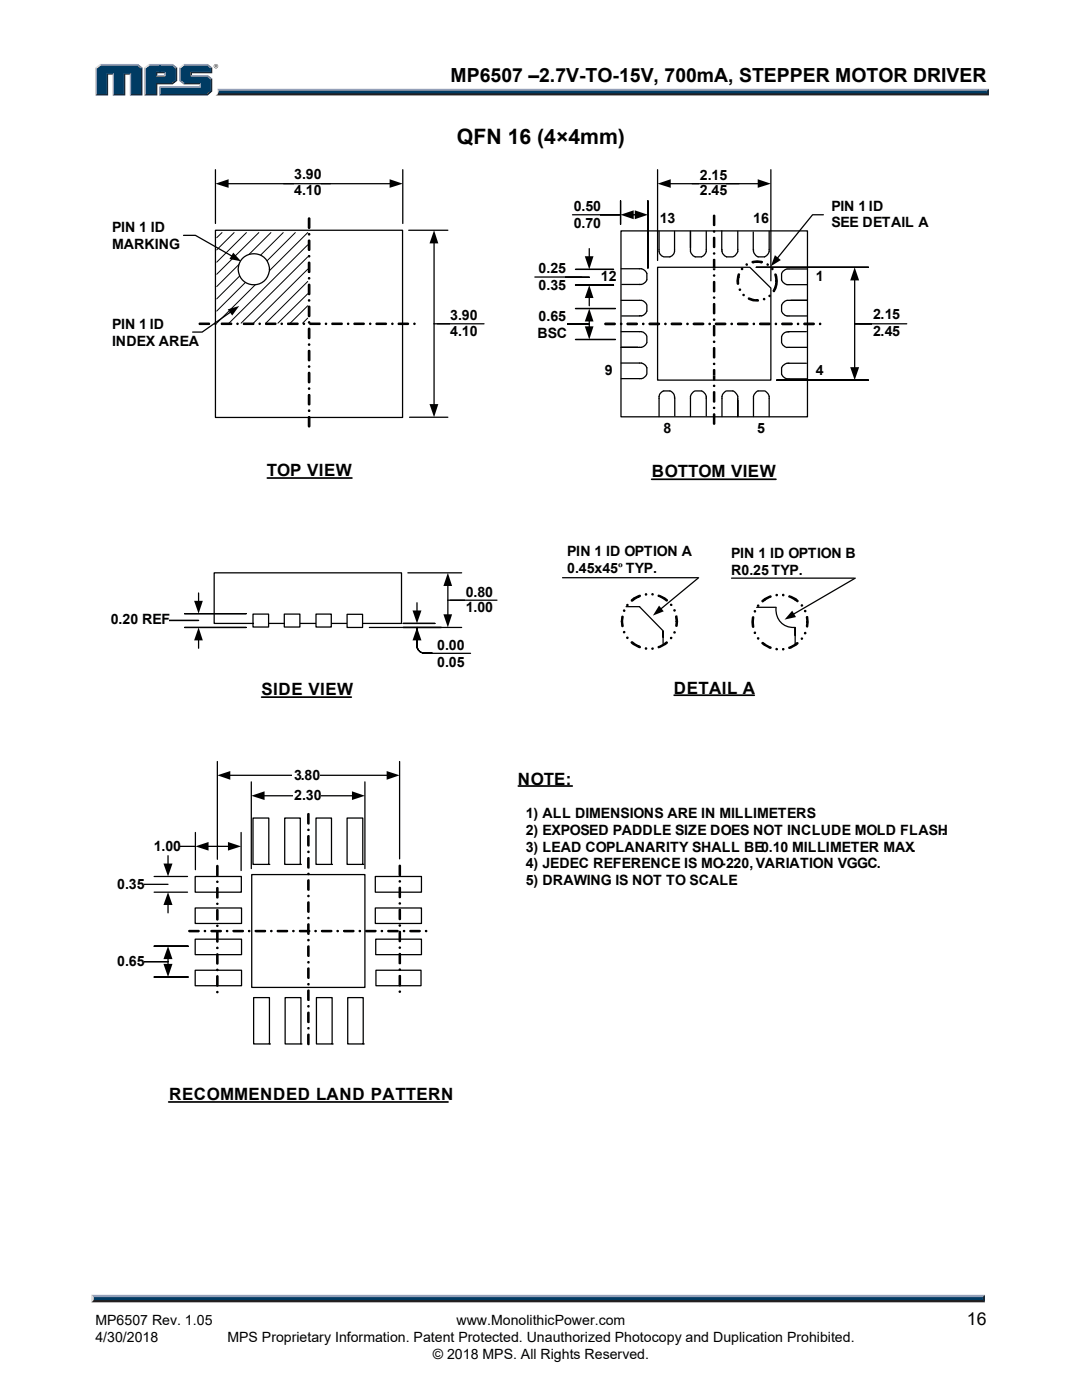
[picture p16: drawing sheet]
<svg xmlns="http://www.w3.org/2000/svg" width="216mm" height="279mm" viewBox="0 0 216 279" stroke-linecap="round" stroke-linejoin="round" font-family="sans-serif">
<defs><g id="words">
<text font-size="4.2" x="91.2" y="28.8">QFN 16 (4×4mm)</text>
<text font-size="3.9" x="89.9" y="16.3">MP6507 –2.7V-TO-15V, 700mA, STEPPER MOTOR DRIVER</text>
<text font-size="3.5" x="192.9" y="264.5">16</text>
<g font-size="3.4">
<text x="53.3" y="95">TOP VIEW</text>
<text x="130.1" y="95.2">BOTTOM VIEW</text>
<text x="52.2" y="138.7">SIDE VIEW</text>
<text x="134.5" y="138.5">DETAIL A</text>
<text x="103.3" y="156.6">NOTE:</text>
<text x="33.8" y="219.5">RECOMMENDED LAND PATTERN</text>
</g>
<g font-size="2.8">
<text x="58.7" y="35.6">3.90</text>
<text x="139.7" y="35.9">2.15</text>
<text x="58.7" y="39">4.10</text>
<text x="139.7" y="39">2.45</text>
<text x="22.4" y="46.3">PIN 1 ID</text>
<text x="114.5" y="42.1">0.50</text>
<text x="114.5" y="45.5">0.70</text>
<text x="131.6" y="44.5">13</text>
<text x="150.3" y="44.5">16</text>
<text x="165.9" y="42.1">PIN 1 ID</text>
<text x="165.9" y="45.2">SEE DETAIL A</text>
<text x="22.4" y="49.6">MARKING</text>
<text x="107.5" y="54.6">0.25</text>
<text x="107.5" y="57.9">0.35</text>
<text x="119.9" y="56.1">12</text>
<text x="162.8" y="56.1">1</text>
<text x="22.4" y="65.7">PIN 1 ID</text>
<text x="89.8" y="63.9">3.90</text>
<text x="107.5" y="64.2">0.65</text>
<text x="174.2" y="63.6">2.15</text>
<text x="22.4" y="69.1">INDEX AREA</text>
<text x="89.8" y="67">4.10</text>
<text x="107.2" y="67.5">BSC</text>
<text x="174.2" y="67">2.45</text>
<text x="120.7" y="74.8">9</text>
<text x="162.8" y="74.8">4</text>
<text x="132.4" y="86.4">8</text>
<text x="151.1" y="86.4">5</text>
<text x="113.2" y="111">PIN 1 ID OPTION A</text>
<text x="145.9" y="111.3">PIN 1 ID OPTION B</text>
<text x="92.9" y="119.1">0.80</text>
<text x="113.2" y="114.4">0.45x45º TYP.</text>
<text x="145.9" y="114.7">R0.25 TYP.</text>
<text x="22.1" y="124.5">0.20 REF</text>
<text x="92.9" y="122.1">1.00</text>
<text x="87.2" y="129.7">0.00</text>
<text x="87.2" y="133">0.05</text>
<text x="58.7" y="155.6">3.80</text>
<text x="58.7" y="159.7">2.30</text>
<text x="104.9" y="163.3">1) ALL DIMENSIONS ARE IN MILLIMETERS</text>
<text x="104.9" y="166.7">2) EXPOSED PADDLE SIZE DOES NOT INCLUDE MOLD FLASH.</text>
<text x="161.5" y="163.3">.</text>
<text x="30.7" y="169.8">1.00</text>
<text x="104.9" y="173.1">4) JEDEC REFERENCE IS MO-220, VARIATION VGGC.</text>
<text x="104.9" y="170.1">3) LEAD COPLANARITY SHALL BE0.10 MILLIMETER MAX.</text>
<text x="23.4" y="177.3">0.35</text>
<text x="104.9" y="176.5">5) DRAWING IS NOT TO SCALE.</text>
<text x="23.4" y="192.8">0.65</text>
<text x="19" y="267.9">4/30/2018</text>
<text x="19" y="264.5">MP6507 Rev. 1.05</text>
<text x="45.4" y="267.9">MPS Proprietary Information. Patent Protected. Unauthorized Photocopy and Duplication Prohibited.</text>
<text x="91.1" y="264.5">www.MonolithicPower.com</text>
<text x="86.4" y="271.1">© 2018 MPS. All Rights Reserved.</text>
</g>
</g></defs>
<path d="M18.7 259.2h177.4l.4 .7h-178.3z" fill="#231f20"/>
<path d="M18.3 258.4h178.2l-.4 .8h-177.4z" fill="#94a0b9"/>
<path d="M196.5 258.4v1.5l-.4-.4v-.6z" fill="#001339"/>
<path d="M18.7 258.9h177.4v.6h-177.4z" fill="#003b63"/>
<path d="M18.2 258.4l.5 .5v.5l-.5 .5z" fill="#dcddde"/>
<path d="M43.4 17.7h153.9l-.4 .7h-153.3z" fill="#94a0b9"/>
<path d="M43.6 18.4h153.3l.4 .6h-154.3l.4-.2z" fill="#231f20"/>
<path d="M196.9 18.1l.4-.4v1.3l-.4-.4z" fill="#001339"/>
<path d="M43.6 18.1h153.3v.5h-153.4z" fill="#003b63"/>
<path d="M43.4 17.7l.2 .5a.79 .79 0 0 1-.6 .8h.1a1.24 1.24 0 0 0 .3-1.3z" fill="#dcddde"/>
<path d="M31.1 15.2l.3-.2h1.3l.3 .2z" fill="#94a0b9"/>
<g fill="#003b63">
<path d="M19.3 13.6l.8-.6h7.2l.9 .6v5.2h-2v-4.2h-1.5v4.2h-2v-4.2h-1.4v4.2h-2z"/>
<path d="M29.1 13.6l.8-.6h2.1v1.4h-.9v.8h1.9v-.8h-1.2v-1.4h2.5l.8 .6v2.3l-.8 .7h-3.2v2.2h-2z"/>
<path d="M32 17.5h8v-.9h-3.2l-.8-.7v-2.3l.8-.6h4.5l.8 .6v.8h-4.1v.8h3.3l.8 .7v2.2l-.8 .7h-9.3z"/>
</g>
<path d="M36.6 12.9h4.8" fill="none" stroke="#94a0b9" stroke-width=".27"/>
<path d="M35.7 13.5l.9-.7 .2 .2-.8 .6z" fill="#dcddde"/>
<path d="M35.9 13.5v2.6" fill="none" stroke="#94a0b9" stroke-width=".27"/>
<path d="M35.7 16.1l.3-.2 .8 .7-.2 .2z" fill="#547194"/>
<path d="M36.6 16.7h3.4" fill="none" stroke="#001339" stroke-width=".27"/>
<g fill="#94a0b9">
<path d="M31.8 17.2h8v-.4l.2-.2v.9h-8z"/>
<path d="M31.8 17.2l.2 .3v1.3l-.2 .2z"/>
</g>
<path d="M38 14.4h4.1v-.8l.3-.1v1.1h-4.1v.4l-.3 .2z" fill="#001339"/>
<path d="M38 15.1h3.4" fill="none" stroke="#94a0b9" stroke-width=".27"/>
<path d="M41.4 15l1 .7-.3 .2-.8-.7z" fill="#547194"/>
<g fill="#001339">
<path d="M31.8 19l.2-.2h9.3l.8-.7v-2.2l.3-.2v2.5l-1 .8z"/>
<path d="M31.1 16.6h3.2l.8-.7v-2.3l.3-.1v2.6l-.9 .7h-3.1v2.2h-2.6l.3-.2h2z"/>
</g>
<path d="M34.5 12.8l.9 .7-.3 .1-.8-.6z" fill="#547194"/>
<path d="M29.7 12.9h4.8" fill="none" stroke="#94a0b9" stroke-width=".27"/>
<path d="M28.8 13.5l.9-.7 .2 .2-.8 .6z" fill="#dcddde"/>
<path d="M28.9 13.5v5.5" fill="none" stroke="#94a0b9" stroke-width=".27"/>
<path d="M32.7 14.6l.3-.2v.8l-.3-.2z" fill="#94a0b9"/>
<g fill="#001339">
<path d="M31.1 14.4h1.9l-.3 .2h-1.3v.4l-.3 .2z"/>
<path d="M28.2 13.6l.2-.1v5.5h-2.5l.3-.2h2z"/>
</g>
<path d="M27.5 12.8l.9 .7-.2 .1-.9-.6z" fill="#547194"/>
<path d="M19.9 12.9h7.6" fill="none" stroke="#94a0b9" stroke-width=".27"/>
<path d="M19 13.5l.9-.7 .2 .2-.8 .6z" fill="#dcddde"/>
<path d="M19.2 13.5v5.5" fill="none" stroke="#94a0b9" stroke-width=".27"/>
<path d="M21.3 14.6h1.4l-.2 .3h-.9v4.1h-2.5l.2-.2h2z" fill="#001339"/>
<path d="M22.6 14.6v4.4" fill="none" stroke="#94a0b9" stroke-width=".27"/>
<path d="M24.7 14.6h1.5l-.3 .3h-.9v4.1h-2.5l.2-.2h2z" fill="#001339"/>
<path d="M26 14.6v4.4" fill="none" stroke="#94a0b9" stroke-width=".27"/>
<path d="M41.4 12.8l1 .7-.3 .1-.8-.6z" fill="#547194"/>
<path d="M42.6 13.2a.45 .45 0 0 1 .9 0 .45 .45 0 0 1-.9 0zM42.7 13.2a.4 .4 0 0 0 .8 0 .4 .4 0 0 0-.8 0zM42.9 13h.4v.5l-.2-.3-.2 .3zM43 13v.2h.2z" fill="#231f20"/>
<path d="M42.7 114.3h37.4v10.1h-37.4z" fill="none" stroke="#000" stroke-width=".25"/>
<path d="M50.6 122.7h3v2.4h-3z" fill="#fff"/>
<path d="M53.3 95.4h16.9M52.2 139.1h17.9" fill="none" stroke="#000" stroke-width=".34"/>
<path d="M43 46h37.3v37.3h-37.3z" fill="none" stroke="#000" stroke-width=".25"/>
<path d="M166.6 36.5v19.8zM135.2 36.5v18.5z" fill-rule="evenodd" fill="#fff"/>
<path d="M130 95.7h24.8" fill="none" stroke="#000" stroke-width=".34"/>
<g fill="#fff">
<path d="M116.7 87.5h17.4zM116.7 57h18z" fill-rule="evenodd"/>
<path d="M80.4 33.9v10.7zM43 33.9v10.7z" fill-rule="evenodd"/>
</g>
<path d="M43 33.9v10.7zM45.4 36.7h32.6M80.4 33.9v10.7z" fill="none" stroke="#000" stroke-width=".25"/>
<path d="M43 36.7l2.6-.9v1.7zM77.7 35.8l2.7 .9-2.7 .8z" fill="#000"/>
<path d="M58.6 33.2h5.4v6.7h-5.4z" fill="#fff"/>
<path d="M153.8 33.9v22.1zM131.2 33.9v18.1z" fill-rule="evenodd" fill="#fff"/>
<path d="M131.2 33.9v18.1zM133.6 36.7h17.8M153.8 33.9v22.1z" fill="none" stroke="#000" stroke-width=".25"/>
<path d="M131.2 36.7l2.6-.9v1.7zM151.2 35.8l2.6 .9-2.6 .8z" fill="#000"/>
<path d="M139.5 33.3h5.4v6.6h-5.4z" fill="#fff"/>
<path d="M81.7 83.3h7.7zM81.6 46h7.8zM86.6 64.6h6z" fill-rule="evenodd" fill="#fff"/>
<path d="M81.6 46h7.8zM86.6 48.4v32.5M86.6 64.6h6zM81.7 83.3h7.7z" fill="none" stroke="#000" stroke-width=".25"/>
<path d="M86.6 46l.9 2.6h-1.8zM85.7 80.6h1.8l-.9 2.7z" fill="#000"/>
<path d="M89.8 61.3h5.4v6.6h-5.4z" fill="#fff"/>
<g fill="#000" stroke="#000" stroke-width=".25">
<path d="M61.6 43.5l.2 .1-.1 2-.2-.2zM61.6 46.7l.1-.1 .1 .2-.2 .1zM61.6 47.9l.2 .1v2l-.3-.2zM61.6 51.1l.1-.1 .1 .2-.2 .1zM61.6 52.3l.2 .2v1.8l-.1 .1-.2-.1zM61.6 55.4l.2 .1-.1 .2-.1-.1zM61.6 56.8l.2 .1-.1 1.9-.2-.1zM61.6 59.9h.2v.2h-.2zM61.6 61.2h.2l-.1 2-.2-.1zM61.5 64.3a.15 .15 0 0 1 .3 0 .15 .15 0 0 1-.3 0zM61.6 65.6h.2l-.1 2-.2-.1zM61.6 68.6l.2 .2-.1 .1-.2-.1zM61.6 70h.2v2l-.3-.1zM61.6 73l.2 .2-.1 .1-.1-.1zM61.6 74.3l.2 .2v1.7l-.1 .2-.2-.2zM61.6 77.4l.2 .2-.1 .1-.2-.1zM61.6 78.7l.2 .2v1.8l-.1 .1-.2-.1zM61.6 81.9h.2v.2h-.2zM61.6 83.1l.2 .2-.1 1.9-.2-.1z"/>
<path d="M142.4 43h.2v1.9l-.1 .1-.1-.1zM142.4 46.2l.1-.1 .1 .1-.1 .1zM142.4 47.4h.2l-.1 2-.1-.1zM142.4 50.5h.1l.1 .1-.1 .1zM142.4 51.8h.2v2h-.1h-.1zM142.4 54.9h.1l.1 .1-.1 .1zM142.5 56.2l.1 .1v1.9l-.1 .1-.1-.1zM142.4 59.4l.1-.1 .1 .1-.1 .1zM142.5 60.6l.1 .1v1.8l-.1 .1-.1-.1zM142.4 63.7h.2v.2h-.2zM142.4 65h.2v2h-.1h-.1zM142.4 68.1h.2v.2h-.1zM142.5 69.4h.1v2h-.1h-.1zM142.4 72.6l.1-.1 .1 .2h-.1zM142.4 73.8h.2v2h-.2zM142.4 77l.1-.1 .1 .1-.1 .1zM142.4 78.2h.2v2l-.1 .1-.1-.1zM142.4 81.4l.1-.1 .1 .1-.1 .1zM142.5 82.6l.1 .1v1.9l-.1 .1-.1-.1z"/>
<path d="M39.8 64.5h1.9l.1 .1-.1 .1h-1.9zM42.9 64.5l.2 .1-.1 .1-.1-.1zM44.2 64.5h2v.1v.1h-2zM47.3 64.5h.2l-.1 .2zM48.6 64.5h2l.1 .1-.1 .1h-2zM51.7 64.5h.2v.2zM53 64.5h2l.1 .1-.1 .1h-2zM56.2 64.5l.1 .1v.1l-.2-.1zM57.4 64.5h2l.1 .1-.1 .1h-2zM60.6 64.5h.1v.2zM61.9 64.5h1.9l.1 .2h-2zM65 64.5h.1v.2zM66.2 64.5h2l.1 .2h-2zM69.4 64.5h.2l-.1 .2zM70.7 64.5h1.9l.1 .2h-2zM73.8 64.5l.2 .1-.1 .1-.2-.1zM75.1 64.5h1.9l.1 .2h-2zM78.3 64.5l.1 .1-.1 .1-.1-.1zM79.5 64.5h1.9l.1 .2h-2zM82.6 64.5h.2l-.1 .2z"/>
<path d="M120.7 64.5h1.9l.2 .2-2 .1zM123.9 64.5l.2 .1-.1 .1h-.2zM125.1 64.5h1.9l.2 .2-2 .1zM128.2 64.6l.2-.1 .1 .2-.1 .1zM129.5 64.5h2l.1 .2-2 .1zM132.7 64.6l.2-.1v.2l-.1 .1zM134 64.5h1.9l.1 .2-2 .1zM137.1 64.5l.2 .1v.1h-.2zM138.3 64.6l2-.1 .1 .2-1.9 .1zM141.5 64.5h.2v.2h-.2zM142.8 64.5h1.9l.1 .2-1.9 .1zM145.9 64.5h.2v.2h-.2zM147.2 64.5h1.9l.1 .2-1.9 .1zM150.3 64.5h.2v.2h-.2zM151.6 64.6l1.9-.1 .1 .2-1.9 .1zM154.7 64.5h.2v.2h-.2zM156 64.6l1.9-.1 .2 .2-2 .1zM159.1 64.5h.2v.2h-.2zM160.4 64.5h1.9l.2 .2-2 .1zM163.5 64.5h.2v.2h-.2z"/>
</g>
<path d="M50.5 122.6h3.1v2.5h-3.1z" fill="none" stroke="#000" stroke-width=".25"/>
<path d="M56.9 122.7h2.9v2.4h-2.9z" fill="#fff"/>
<path d="M56.7 122.6h3.1v2.5h-3.1z" fill="none" stroke="#000" stroke-width=".25"/>
<path d="M63.1 122.7h3v2.4h-3z" fill="#fff"/>
<path d="M63.1 122.6h3v2.5h-3z" fill="none" stroke="#000" stroke-width=".25"/>
<path d="M69.4 122.7h2.9v2.5h-2.9z" fill="#fff"/>
<path d="M69.3 122.6h3v2.6h-3z" fill="none" stroke="#000" stroke-width=".25"/>
<path d="M155 75.9h18.3zM150.9 53.3h22.4zM170.5 64.6h6.3z" fill-rule="evenodd" fill="#fff"/>
<path d="M170.5 55.8v17.7M173.3 53.3h-22.4h22.4M170.5 64.6h6.3zM173.3 75.9h-18.3h18.3" fill="none" stroke="#000" stroke-width=".25"/>
<path d="M170.5 53.3l.9 2.7h-1.7zM169.7 73.3h1.7l-.9 2.6z" fill="#000"/>
<path d="M174 61.3h5.4v6.6h-5.4z" fill="#fff"/>
<path d="M171.6 64.6h9.3" fill="none" stroke="#000" stroke-width=".25"/>
<path d="M114.8 67.8h8zM114.8 61.6h8zM110.2 64.7h7.4h-7.3l-.1 .3z" fill-rule="evenodd" fill="#fff"/>
<path d="M110.2 64.7h7.4h-7.3l-.1 .3zM114.8 67.8h8h-8M114.8 61.6h8h-8M117.6 63.9v1.4" fill="none" stroke="#000" stroke-width=".25"/>
<path d="M117.6 61.6l.8 2.6h-1.7zM116.7 65.1h1.7l-.8 2.7z" fill="#000"/>
<path d="M107.1 61.7h5.9v6.6h-5.9z" fill="#fff"/>
<path d="M114.8 56.9h7.6zM114.8 53.8h7.6zM110.2 55.4l7.4-.1h-7.4v.2z" fill-rule="evenodd" fill="#fff"/>
<path d="M110.2 55.4l7.4-.1h-7.4v.2zM114.8 56.9h7.6h-7.6M114.8 53.8h7.6h-7.6M117.6 49.6v1.8M117.6 59.3v1.7" fill="none" stroke="#000" stroke-width=".25"/>
<path d="M117.6 56.9l.8 2.6h-1.7zM116.7 51.1h1.7l-.8 2.7z" fill="#000"/>
<path d="M107.4 52.2h5.4v6.6h-5.4z" fill="#fff"/>
<path d="M73.7 125.2h18.4zM81.4 114.3h10.7zM89.4 119.8h6.3z" fill-rule="evenodd" fill="#fff"/>
<path d="M81.4 114.3h10.7zM89.4 116.7v6.1M89.4 119.8h6.3zM73.7 125.2h18.4z" fill="none" stroke="#000" stroke-width=".25"/>
<path d="M89.4 114.3l.8 2.6h-1.7zM88.5 122.6h1.7l-.8 2.6z" fill="#000"/>
<path d="M92.8 116.4h5.4v6.7h-5.4z" fill="#fff"/>
<path d="M85.9 130.4h8" fill="none" stroke="#000" stroke-width=".25"/>
<path d="M80.5 125.2h7.6zM80.5 124.4h6.3zM83.2 125.2v3.7a1.48 1.48 0 0 0 1.5 1.4h1.5h-1.5a1.46 1.46 0 0 1-1.5-1.4z" fill-rule="evenodd" fill="#fff"/>
<path d="M80.5 125.2h7.6h-7.6M80.5 124.4h6.3h-6.3M83.2 120.3v1.7M83.2 127.6v1.8M83.2 125.2v3.7a1.48 1.48 0 0 0 1.5 1.4h1.5h-1.5a1.46 1.46 0 0 1-1.5-1.4z" fill="none" stroke="#000" stroke-width=".25"/>
<path d="M83.2 125.2l.9 2.6h-1.8zM82.3 121.8h1.8l-.9 2.6z" fill="#000"/>
<path d="M36.8 125.2h12.3zM36.8 122.5h12.3zM28.1 123.7v.1h11.5h-11.5z" fill-rule="evenodd" fill="#fff"/>
<path d="M39.6 118.3v1.8M28.1 123.7v.1h11.5h-11.5zM36.8 125.2h12.3h-12.3M36.8 122.5h12.3h-12.3M39.6 127.6v1.8" fill="none" stroke="#000" stroke-width=".25"/>
<path d="M38.7 119.9h1.8l-.9 2.6zM39.6 125.2l.9 2.6h-1.8z" fill="#000"/>
<path d="M22.1 122h11.7v3.3h-11.7z" fill="#fff"/>
<path d="M36.6 47h2.4l7.3 4.1" fill="none" stroke="#000" stroke-width=".25"/>
<path d="M46.5 50.4l1.6 1.8-2.3-.5z" fill="#000"/>
<g fill="#fff">
<path d="M51.9 196.2h12.1zM51.9 174.9h12.1z" fill-rule="evenodd"/>
<path d="M35.7 208.7h17.5zM35.7 178.3h18.1z" fill-rule="evenodd"/>
<path d="M72.8 156v17.4zM50.1 156v17.4z" fill-rule="evenodd"/>
</g>
<path d="M50.1 156v17.4zM52.6 158.8h17.8M72.8 156v17.4z" fill="none" stroke="#000" stroke-width=".25"/>
<path d="M50.1 158.8l2.7-.9v1.8zM70.2 157.9l2.6 .9-2.6 .9z" fill="#000"/>
<path d="M58.5 157.2h5.4v3.3h-5.4z" fill="#fff"/>
<g fill="#000" stroke="#000" stroke-width=".25">
<path d="M61.4 162.4h.3l-.1 2-.2-.1zM61.4 165.5h.2l.1 .2h-.3zM61.4 166.8h.3l-.1 2-.2-.1zM61.4 169.9h.2l.1 .2h-.2zM61.4 171.2h.3v2l-.3-.1zM61.5 174.3h.2l-.1 .2h-.2zM61.4 175.6h.3v2l-.2 .1-.1-.2zM61.4 178.7h.2l.1 .2h-.2zM61.5 180h.2l-.1 2.1-.2-.2zM61.4 183.1h.3v.2h-.3zM61.4 184.4h.3l-.1 2.1-.2-.2zM61.4 187.5h.3v.2h-.3zM61.5 188.8h.2l-.1 2.1-.2-.2zM61.4 192h.3l-.1 .2-.2-.1zM61.4 193.2h.3l-.1 2-.2-.1zM61.5 196.3h.2l-.1 .3-.2-.2zM61.4 197.6h.3v2l-.3-.1zM61.4 200.7h.2l.1 .2-.2 .1zM61.5 202l.2 .1v1.9l-.2 .1-.1-.1zM61.4 205.1h.3l-.1 .2h-.2zM61.4 206.4h.3l-.1 2.1-.2-.2z"/>
<path d="M37.7 185.7h2l.1 .1-.2 .1h-1.8zM40.8 185.7h.1l.1 .2h-.1zM42.1 185.7h2l.1 .1-.2 .1h-1.8zM45.2 185.7h.2v.2h-.1zM46.5 185.7h2l.1 .1-.1 .1h-1.9zM49.6 185.7h.2v.2h-.1zM51 185.7h1.9l.1 .1-.1 .1h-1.8zM54 185.7h.3v.2h-.2zM55.4 185.7h1.9l.1 .1-.1 .1h-1.8h-.2zM58.4 185.7h.3v.2h-.2zM59.8 185.7h1.9l.1 .1-.1 .1h-1.8h-.1zM62.8 185.7h.3v.2h-.1zM64.2 185.7h1.9l.1 .1-.1 .1h-1.8zM67.2 185.7h.2l.1 .2h-.1zM68.6 185.7h2v.2h-1.9zM71.7 185.7h.1l.1 .2h-.1zM73 185.7h2v.2h-1.9h-.1zM76.1 185.7h.2v.2h-.1zM77.4 185.7h2v.2h-1.9l-.1-.1zM80.5 185.7h.2l.1 .2h-.2zM81.8 185.7h2v.2h-1.9zM84.9 185.7h.3v.2h-.3z"/>
</g>
<path d="M30.8 195h6.7zM30.8 188.8h6.7zM26.1 191.9h7.4h-7.4v.1z" fill-rule="evenodd" fill="#fff"/>
<path d="M26.1 191.9h7.4h-7.4v.1zM30.8 195h6.7h-6.7M30.8 188.8h6.7h-6.7M33.5 191.2v1.4" fill="none" stroke="#000" stroke-width=".25"/>
<path d="M33.5 188.8l.9 2.6h-1.8zM32.6 192.4h1.8l-.9 2.6z" fill="#000"/>
<path d="M23.3 190.4h5.4v3.3h-5.4z" fill="#fff"/>
<path d="M30.8 178.1h6.6zM30.8 174.9h6.6zM26.1 176.5h7.4z" fill-rule="evenodd" fill="#fff"/>
<path d="M26.1 176.5h7.4zM30.8 178.1h6.6zM30.8 174.9h6.6zM33.5 170.8v1.8M33.5 180.4v1.8" fill="none" stroke="#000" stroke-width=".25"/>
<path d="M32.6 172.3h1.8l-.9 2.6zM33.5 178.1l.9 2.5h-1.8z" fill="#000"/>
<path d="M23.3 174.8h5.4v3.3h-5.4z" fill="#fff"/>
<g fill="none" stroke="#000" stroke-width=".25">
<path d="M38.9 174.9h9.3v3.2h-9.3zM50.2 174.5h22.6v22.6h-22.6zM50.5 163.3h3.1v9.2h-3.1zM53.6 172.5h.1M56.8 163.3h3.1v9.2h-3.1zM59.9 172.5h.1M63.1 163.3h3v9.2h-3zM66.1 172.5h.1M69.3 163.3h3.1v9.2h-3.1zM72.4 172.5h.1M74.9 174.9h9.2v3.2h-9.2zM38.9 181.2h9.3v3.1h-9.3z"/>
<path d="M38.9 187.4h9.3v3.1h-9.3zM38.9 193.6h9.3v3.1h-9.3zM50.6 199.1h3.2v9.2h-3.2zM56.9 199.1h3.1v9.2h-3.1zM63.1 199.1h3.2v9.2h-3.2zM69.4 199.1h3.1v9.2h-3.1zM74.9 181.2h9.2v3.1h-9.2zM75 187.4h9.1v3.1h-9.1zM75 193.6h9v3.1h-9zM53.8 208.3h.1M60 208.3h.1M66.3 208.3h.1"/>
<path d="M72.5 208.3h.1"/>
</g>
<path d="M33.7 219.9h55.7" fill="none" stroke="#000" stroke-width=".34"/>
<path d="M79.7 152v19.4zM43.4 152v19.5z" fill-rule="evenodd" fill="#fff"/>
<path d="M43.4 152v19.5zM45.7 154.7h31.7M79.7 152v19.4z" fill="none" stroke="#000" stroke-width=".25"/>
<path d="M43.4 154.7l2.6-.8v1.7zM77.2 153.9l2.5 .8-2.5 .9z" fill="#000"/>
<path d="M58.4 153.1h5.4v3.3h-5.4z" fill="#fff"/>
<g fill="#000" stroke="#000" stroke-width=".25">
<path d="M134.9 123l.2-.1 .1 1.1-.1 .9-.2 .1zM134.5 121.8l.2-.1v.2h-.2zM133.8 120.7l.1-.1 .1 .2h-.1zM131.3 118.8l1.4 .6 .5 .3-.1 .2-1.7-.9zM130.1 118.5h.2v.2h-.1zM128.8 118.5h.2v.2l-.1 .1zM126 119.7l1.4-.8h.4l-.1 .2-1.5 .9h-.2zM125.1 120.7h.2v.1l-.2 .1zM124.4 121.8h.2l.1 .1-.2 .1zM124.1 123.1h.2l-.1 2-.1-.1-.1-1zM124.4 126.1l.2-.1 .1 .2-.2 .1zM125.1 127.2h.2l-.1 .2zM125.9 128.2l.3-.1 1.5 .9 .1 .2h-.4l-1-.5zM128.9 129.3l.1 .1v.1h-.2zM130.1 129.4l.2-.1v.2l-.1 .1zM131.3 129.1l1.7-1 .2 .1-.5 .5-.9 .5-.4 .1zM133.8 127.2l.2 .1-.1 .2zM134.5 126.1h.2v.2h-.2z"/>
<path d="M161 123.1h.2v1l-.1 1-.2-.1zM160.5 121.9l.2-.1 .1 .2zM159.9 120.8l.1-.1 .1 .2h-.2zM157.4 119l.1-.1 1.3 .6 .5 .4-.1 .1zM156.2 118.6l.2 .1-.1 .2h-.1zM154.9 118.7l.1-.1 .1 .3h-.2zM152.1 119.9l1.4-.9h.4l-1.7 1.1zM151.2 120.8h.2v.2l-.2-.1zM150.6 121.9l.2 .1-.1 .1h-.2zM150.2 123.1h.2l-.1 2.1-.2-.1v-.9zM150.5 126.2h.2v.2h-.2zM151.2 127.3h.2l-.1 .3zM152 128.3l.3-.1 1.6 1.1h-.4l-1-.5zM154.9 129.5l.2 .1-.2 .1zM156.2 129.5h.2v.1l-.1 .1zM157.4 129.2l1.6-.9h.2l-.4 .5-.9 .5-.4 .1zM159.9 127.3l.2 .1-.1 .2zM160.6 126.2h.1l.1 .2-.2 .1z"/>
<path d="M43.2 172.8h.3v1.9l-.1 .1-.2-.1zM43.2 175.9h.1l.2 .1-.2 .1zM43.2 177.2h.3v2h-.3zM43.2 180.3h.1l.2 .1-.2 .1zM43.3 181.5l.2 .1v1.9l-.1 .1-.2-.1zM43.2 184.7l.1-.1 .2 .2-.2 .1zM43.3 185.9l.2 .1v1.9l-.1 .1-.2-.1zM43.2 189.1h.3v.2h-.2zM43.3 190.4h.2v1.9l-.1 .1-.2-.1zM43.3 193.5h.2v.2l-.3-.1zM43.2 194.8h.3v1.9l-.1 .1-.2-.1zM43.2 198l.1-.1 .2 .1-.2 .1z"/>
<path d="M79.7 172.8h.2v1.9l-.1 .1-.1-.1zM79.7 175.8l.2 .2h-.2zM79.7 177.2h.2v1.9l-.1 .1-.1-.1zM79.7 180.2l.2 .2h-.2zM79.7 181.5h.2v2h-.1h-.1zM79.7 184.6h.2v.2h-.2zM79.7 185.9h.2v2h-.1h-.1zM79.7 189.1l.1-.1 .1 .2-.1 .1zM79.7 190.3l.2 .1v1.9h-.2zM79.7 193.5l.1-.1 .1 .1-.1 .1zM79.7 194.7h.2v2l-.1 .1-.1-.1zM79.7 197.9l.1-.1 .1 .2h-.1z"/>
</g>
<path d="M134.5 138.7h16M103.4 156.9h10.8" fill="none" stroke="#000" stroke-width=".34"/>
<g fill="none" stroke="#000" stroke-width=".25">
<path d="M56.6 36.7h9.3M138.1 36.7h9.4M106.7 55.3h9.4M164.3 42.9h-2.2l-7 8.7M46 62.3l-5.7 4h-1.9M87.2 64.6h9.4M89.8 119.8h9.4M112.2 115.3h27M139.4 115.3l-7.6 6.2M146 115.4h24.5M170.7 115.4l-12.4 7.2M124.9 121.1h2.7"/>
<path d="M127.6 121.1l4.7 4.8M132.3 127.2v-1.2v2.4M151 121.2h3.7M154.9 121.2a3.4 3.4 0 0 0 3.8 4M158.7 126.8v-1.5v3.3"/>
</g>
<path d="M154.6 50.9l1.2 1-2 1.2zM45.4 61.7l2.3-.6-1.4 1.9zM131.5 120.9l.9 1.1-2.1 .9zM158.1 121.9l.7 1.2-2.3 .6z" fill="#000"/>
<g fill="none" stroke="#000" stroke-width=".2">
<path d="M44.3 46.4l-1.1 1M46.7 46.4l-3.5 3.5M49.2 46.4l-6 5.9M51.6 46.4l-8.4 8.3M54.1 46.4l-10.9 10.8M56.5 46.4l-13.3 13.2M58.9 46.4l-15.7 15.7M61.4 51.3l-13.3 13.2M61.4 48.9l-15.7 15.6M61.4 46.4l-18.2 18.1M61.4 53.7l-10.8 10.8M61.4 58.6l-5.9 5.9"/>
<path d="M61.4 56.2l-8.4 8.3M61.4 61l-3.5 3.5M61.4 63.5l-1 1"/>
</g>
<circle cx="50.6" cy="53.7" r="3.1" fill="#fff"/>
<circle cx="50.6" cy="53.7" r="3.1" fill="none" stroke="#000" stroke-width=".25"/>
<path d="M48.1 166.1v7.6zM39 166.1v7.5zM33.3 168.9h5.7z" fill-rule="evenodd" fill="#fff"/>
<path d="M33.3 168.9h5.7zM39 166.1v7.5zM41.4 168.9h4.3M48.1 166.1v7.6z" fill="none" stroke="#000" stroke-width=".25"/>
<path d="M39 168.9l2.6-.9v1.8zM45.5 168l2.6 .9-2.6 .9z" fill="#000"/>
<path d="M30.5 167.3h5.4v3.3h-5.4z" fill="#fff"/>
<path d="M129.3 40.1v13.4zM123.8 40.1v4.7zM117.2 42.9h6.6h-6.5l-.1 .2z" fill-rule="evenodd" fill="#fff"/>
<path d="M117.2 42.9h6.6h-6.5l-.1 .2zM123.8 40.1v4.7v-4.7M126.2 42.9h.7M129.3 40.1v13.4v-13.4" fill="none" stroke="#000" stroke-width=".25"/>
<path d="M123.8 42.9l2.6-.9v1.8zM126.7 42l2.6 .9-2.6 .9z" fill="#000"/>
<path d="M114.4 39.7h5.4v6.7h-5.4z" fill="#fff"/>
<path d="M114.2 42.9h9.4" fill="none" stroke="#000" stroke-width=".25"/>
<g fill="#fff">
<path d="M184.6 110.4h10.1zM184.6 92.6h10.1z" fill-rule="evenodd"/>
<path d="M132.9 75h12.1zM132.9 53.7h12.1z" fill-rule="evenodd"/>
</g>
<g fill="none" stroke="#000" stroke-width=".25">
<path d="M123.9 46.1h37.2v37.1h-37.2zM124 53.6h4l.6 .4 .5 .6v1.2l-.2 .4-.8 .5-4 .1M124 59.9h4l.7 .4 .4 .6v1.2l-.5 .6-.6 .4M131.2 53.3h18.4l4.2 4.2v18.4h-22.6zM131.5 46.2v4l.3 .6 .6 .5h1.3l.8-.7 .1-.4v-4M140.9 46.2v4l-.3 .6-.6 .5h-1.3l-.8-.7-.1-.4v-4v3.2M144 46.1v3.8M147.2 46.2v4l-.4 .6-.6 .5h-1.2l-.8-.7-.1-.8M150.3 46.3v3.6M153.5 46.2v4l-.3 .6-.7 .5h-1.2l-.8-.7-.2-.8M157.8 59.9h3.3h-4l-.5 .2-.6 .8v1.2l.4 .6 .7 .4h4M161.1 53.7h-4l-.7 .3-.4 .6v1.3l.4 .6 .5 .3h4.2"/>
<path d="M124 72.5h4.1l.5 .3 .5 .6v1.2a1.54 1.54 0 0 1-1.1 1h-4M124 66.2h4l.4 .1 .7 .8v1.2M124.1 63.1h3.6M127.6 63h.4M129.1 68.4l-.5 .6-.6 .3h-4h3.3M134.6 79.5l-.1-.8-.7-.6-1.4-.1-.6 .4-.3 .7v4M134.6 79.4v3.6M147.2 79.8v3.3v-4.1l-.5-.7-.5-.3h-1.2l-.6 .4-.3 .7v4M157.3 66.2h3.6M157.4 66.2l-.8 .2-.6 .8v1.2l.4 .6 .7 .4 4-.1M160.9 72.5h-4l-.5 .3-.4 .6v1.3l.4 .6 .7 .3h4M140.9 83v-4l-.3-.6-.5-.3-1.4-.1-.6 .4-.3 .7v4"/>
<path d="M150.3 83.1l.1-4.1 .7-.9 1.4-.1 .6 .4 .4 .7v4"/>
</g>
<path d="M154.6 54.7l.3 .1 .1 .4 .1 .9-.1 .6-.2-.1zM154.1 53.6h.1v.2l-.2-.1zM153.1 52.7h.1l.1 .2h-.2zM150.1 52.3l1-.2 1 .1-.1 .3-.9-.2-.9 .2zM148.9 52.7h.1l.1 .2h-.2zM148 53.6h.2v.2l-.3-.1zM147.3 54.7l.3 .1-.2 1.8-.2 .1-.1-.7zM147.6 57.7h.1l.1 .2-.2 .1zM148.3 58.8h.2v.2h-.2zM149.3 59.5l1 .3h.9l.1 .2h-1l-.8-.2zM152.4 59.6h.2l-.1 .2-.2-.1zM153.5 59l.1-.1v.3l-.2-.1zM154.8 56.7l.2 .2-.2 .8-.4 .5-.1-.2z" fill="#000" stroke="#000" stroke-width=".25"/>
<use href="#words"/>
</svg>
